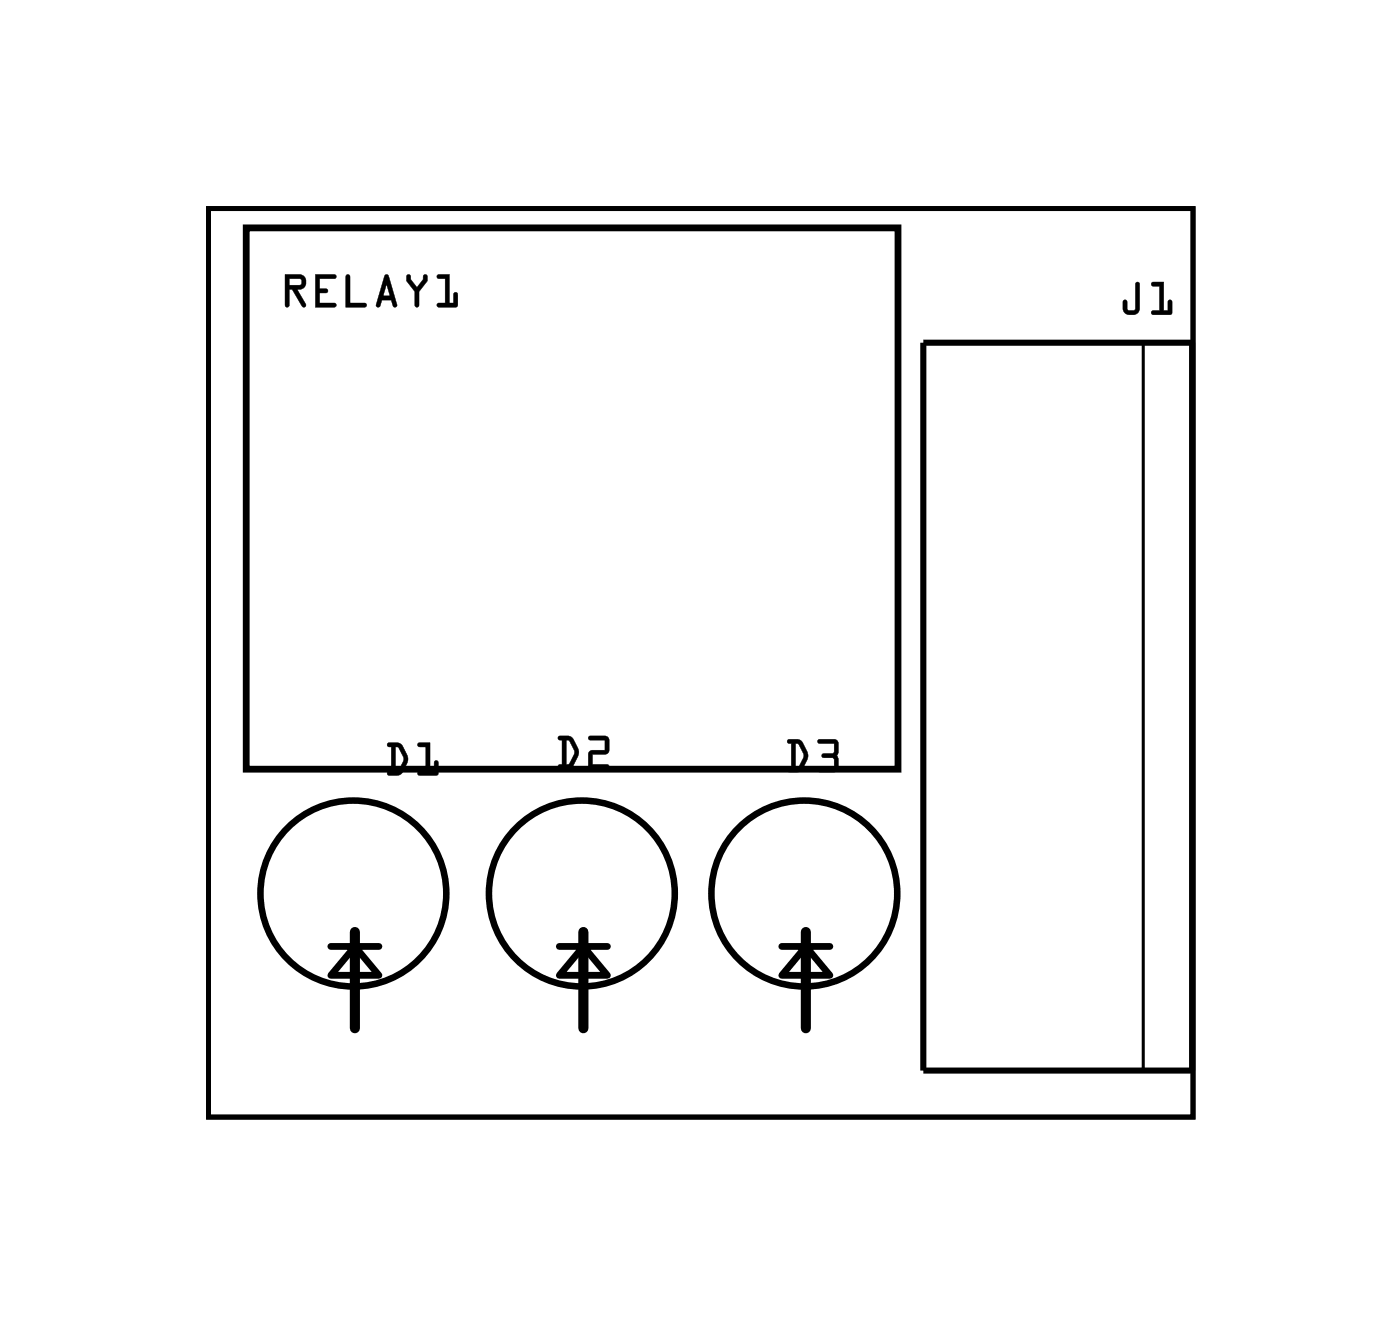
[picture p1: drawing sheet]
<svg xmlns="http://www.w3.org/2000/svg" width="58mm" height="55mm" viewBox="0 0 58 55" stroke-linecap="round" stroke-linejoin="round" font-family="sans-serif">
<path d="M8.7 8.7h40.9v37.7h-40.9z" fill="none" stroke="#000" stroke-width=".2"/>
<path d="M8.7 8.7h40.9v37.7h-40.9z" fill="none" stroke="#000" stroke-width=".04"/>
<path d="M38.4 14.2h11.2v30.3h-11.2z" fill="none" stroke="#000" stroke-width=".25"/>
<path d="M47.5 14.2v30.3" fill="none" stroke="#000" stroke-width=".13"/>
<g fill="none" stroke="#000" stroke-width=".27">
<circle cx="14.7" cy="37.1" r="3.9"/>
<circle cx="24.2" cy="37.1" r="3.9"/>
<circle cx="33.4" cy="37.1" r="3.9"/>
</g>
<path d="M14.8 38.7v4M24.3 38.7v4M33.5 38.7v4" fill="none" stroke="#000" stroke-width=".42"/>
<path d="M10.2 9.5h27.1v22.5h-27.1zM13.8 39.3h1l-1 1.2h2l-1-1.2h1M23.3 39.3h1l-1 1.2h2l-1-1.2h1M32.5 39.3h1l-1 1.2h2l-1-1.2h1" fill="none" stroke="#000" stroke-width=".28"/>
<g fill="#000">
<path d="M11.8 11.4h.7a.32 .32 0 0 1 .2 .4 .32 .32 0 0 1-.3 .2l.3 .6a.1 .1 0 0 1 0 .2 .11 .11 0 0 1-.2-.1l-.4-.7h-.1v.7a.1 .1 0 0 1-.1 .1 .1 .1 0 0 1-.1-.1zM11.9 11.4v1.4l.1-.1v-.7h.2l.4 .7h.1l-.4-.7a.31 .31 0 0 0 .4-.2 .31 .31 0 0 0-.2-.4zM12 11.6v.3l.5-.1v-.2zM12 11.6h.5v.2l-.5 .1zM13.1 11.4h.8a.1 .1 0 0 1 .1 .1 .1 .1 0 0 1-.1 .1h-.6v.4h.2a.1 .1 0 0 1 .1 .1 .1 .1 0 0 1-.1 .1h-.2v.4h.6a.1 .1 0 0 1 .1 .1 .1 .1 0 0 1-.1 .1h-.8zM13.1 11.4v1.4h.8v-.2h-.6v-.4h.3v-.1v-.1h-.3v-.4h.6l.1-.1zM14.4 11.4l.2 .1v1.1h.6a.1 .1 0 0 1 .1 .1 .1 .1 0 0 1-.1 .1h-.8zM14.4 11.4v1.4h.8v-.2h-.7v-1.1zM16 11.4l.2 .1 .3 1.2v.1l-.2-.1v-.2h-.4l-.1 .3-.2-.1zM16 11.4l-.4 1.3h.2l.1-.2h.4v.2l.2 .1v-.1l-.4-1.2zM16.1 11.8l-.2 .5h.3zM16.1 11.8l.1 .5h-.3zM16.9 11.4h.2v.2l.2 .3 .3-.3v-.1a.1 .1 0 0 1 .1-.1 .1 .1 0 0 1 .1 .1v.2l-.4 .4v.6a.1 .1 0 0 1-.1 .1 .1 .1 0 0 1-.1-.1v-.6l-.3-.4zM16.9 11.4v.3l.4 .4v.6l.1 .1v-.7l.4-.4v-.2l-.2-.1v.2l-.3 .4-.2-.4-.1-.2zM18.2 11.4h.5v1.2h.2l-.1-.4a.1 .1 0 0 1 .1-.1 .1 .1 0 0 1 .1 .1v.6h-.7a.1 .1 0 0 1-.1-.1 .1 .1 0 0 1 .1-.1h.2v-1h-.3zM18.2 11.4v.2h.3v1h-.3v.1l.8 .1v-.6h-.1v.4h-.2v-1.2z"/>
<path d="M11.9 11.4h.6a.32 .32 0 0 1 .2 .4 .32 .32 0 0 1-.3 .2l.3 .7-.1 .1-.5-.8h-.1v.7l-.1 .1zM12 11.6v.3l.5-.1v-.2zM13.1 11.4l.9 .1-.1 .1h-.6v.4h.3v.1v.1h-.3v.4h.6v.2h-.8zM14.4 11.4l.2 .1v1.1h.6v.2h-.8zM16 11.4l.2 .1 .3 1.2v.1l-.2-.1v-.2h-.4l-.1 .2h-.2zM16.1 11.8l-.2 .5h.3zM16.9 11.4h.2v.2l.2 .3 .3-.3v-.2l.2 .1v.2l-.4 .4v.7l-.2-.1v-.6l-.3-.4zM18.2 11.4h.5v1.2h.2v-.4h.1v.6l-.8-.1v-.1h.3v-1h-.3z"/>
<path d="M47.2 11.7l.2 .1v1a.37 .37 0 0 1-.4 .3 .37 .37 0 0 1-.3-.3v-.2a.1 .1 0 0 1 .1-.1 .1 .1 0 0 1 .1 .1v.3h.3zM47.2 11.8v1.1h-.3l-.1-.4h-.1v.3a.35 .35 0 0 0 .3 .3 .35 .35 0 0 0 .4-.3v-1zM47.9 11.7h.5v1.2h.2l-.1-.3a.1 .1 0 0 1 .1-.1 .1 .1 0 0 1 .1 .1v.5h-.7a.1 .1 0 0 1-.1-.1 .1 .1 0 0 1 .1-.1h.2v-1h-.3zM47.9 11.8v.1h.3v1h-.3v.1l.8 .1v-.6h-.1v.4h-.2v-1.2z"/>
<path d="M47.2 11.7l.2 .1v1a.36 .36 0 0 1-.4 .3 .36 .36 0 0 1-.3-.3v-.3h.1h.1v.4h.3zM47.9 11.7h.5v1.2h.2v-.4h.1v.6l-.8-.1v-.1h.3v-1h-.3z"/>
<path d="M16.1 30.9h.6l.3 .7-.3 .6h-.5a.1 .1 0 0 1-.1-.1 .1 .1 0 0 1 .1-.1l.1 .1v-1.1h-.2zM16.1 30.9v.1h.2v1.1h-.1l-.1 .1h.5l.3-.5v-.3l-.3-.5zM16.4 31l.1 1.1 .1-.1 .2-.4-.2-.5zM16.4 31l.2 .1 .2 .5-.3 .5h-.1zM17.4 30.9h.5v1.2h.2l-.1-.4a.1 .1 0 0 1 .1-.1 .1 .1 0 0 1 .1 .1v.5h-.8a.1 .1 0 0 1-.1-.1 .1 .1 0 0 1 .1-.1l.3 .1v-1.1h-.3zM17.4 30.9v.1h.3v1.1h-.3v.1h.8v-.6l-.1 .1v.4h-.2v-1.2z"/>
<path d="M16.1 30.9h.5a.8 .8 0 0 1 .1 1.2l-.1 .1h-.5v-.1h.2v-1.1h-.2zM16.4 31v1.1h.1l.3-.5-.2-.5zM17.4 30.9h.5v1.2h.2v-.4l.1-.1v.6h-.8v-.1h.3v-1.1h-.3z"/>
<path d="M23.2 30.6h.6l.3 .7-.3 .6-.5 .1a.1 .1 0 0 1-.1-.1 .1 .1 0 0 1 .1-.1h.1v-1l-.2-.1zM23.2 30.6v.1l.2 .1v1h-.1l-.1 .1h.5l.3-.5v-.3l-.3-.5zM23.5 30.8l.1 1 .1-.1 .2-.4-.2-.5zM23.5 30.8h.2l.2 .5-.3 .5h-.1zM24.5 30.6h.7l.1 .1v.6l-.7 .1v.4h.6a.1 .1 0 0 1 .1 .1 .1 .1 0 0 1-.1 .1h-.8l.1-.8h.7v-.4h-.7zM24.5 30.6v.2h.7v.4h-.7v.8l.8-.1v-.1h-.7v-.5h.7v-.6l-.1-.1z"/>
<path d="M23.2 30.6h.5a.8 .8 0 0 1 .1 1.2l-.1 .1h-.5v-.1h.2v-1l-.2-.1zM23.5 30.8v1h.1l.3-.5-.2-.5zM24.5 30.6h.7l.1 .1v.6l-.7 .1v.4h.7v.1l-.8 .1v-.8h.7v-.4h-.7z"/>
<path d="M32.7 30.7l.6 .1 .3 .6-.3 .6-.5 .1a.1 .1 0 0 1-.1-.1 .1 .1 0 0 1 .1-.1h.1v-1h-.2zM32.8 30.8v.1h.1v1h-.1l-.1 .1 .5 .1 .4-.5v-.4l-.3-.4zM33.1 30.9v1h.1l.2-.5-.2-.4zM33.1 30.9l.1 .1 .2 .4-.3 .5zM34 30.7h.7l.2 .2-.1 .5 .1 .6-.2 .1h-.6a.1 .1 0 0 1-.1-.1 .1 .1 0 0 1 .1-.1h.6v-.4h-.4a.1 .1 0 0 1-.1-.1 .1 .1 0 0 1 .1-.1h.4v-.4h-.7zM34 30.8v.1h.7v.4h-.5v.1v.1h.5v.4h-.6l-.1 .1 .7 .1 .2-.2-.1-.5v-.6l-.1-.1z"/>
<path d="M32.8 30.8h.5a.8 .8 0 0 1 .1 1.1l-.2 .2-.5-.1 .1-.1h.1v-1h-.1zM33.1 30.9v1l.3-.5-.2-.4zM34 30.8l.7-.1 .1 .1v.6l.1 .5-.2 .2-.7-.1 .1-.1h.6v-.4h-.5v-.1v-.1h.5v-.4h-.7z"/>
</g>
<path d="M42 15.9h2v2h-2z" fill="#fff"/>
<path d="M42 15.9h2v2h-2z" fill="none" stroke="#fff" stroke-width=".76" stroke-linecap="butt"/>
<circle cx="43" cy="16.9" r="1" fill="#fff"/>
<circle cx="43" cy="16.9" r="1" fill="none" stroke="#fff" stroke-width=".76" stroke-linecap="butt"/>
<circle cx="43" cy="21.9" r="1" fill="#fff"/>
<circle cx="43" cy="21.9" r="1" fill="none" stroke="#fff" stroke-width=".76" stroke-linecap="butt"/>
<circle cx="43" cy="26.9" r="1" fill="#fff"/>
<circle cx="43" cy="26.9" r="1" fill="none" stroke="#fff" stroke-width=".76" stroke-linecap="butt"/>
<circle cx="43" cy="31.9" r="1" fill="#fff"/>
<circle cx="43" cy="31.9" r="1" fill="none" stroke="#fff" stroke-width=".76" stroke-linecap="butt"/>
<circle cx="43" cy="36.9" r="1" fill="#fff"/>
<circle cx="43" cy="36.9" r="1" fill="none" stroke="#fff" stroke-width=".76" stroke-linecap="butt"/>
<circle cx="43" cy="41.9" r="1" fill="#fff"/>
<circle cx="43" cy="41.9" r="1" fill="none" stroke="#fff" stroke-width=".76" stroke-linecap="butt"/>
</svg>
